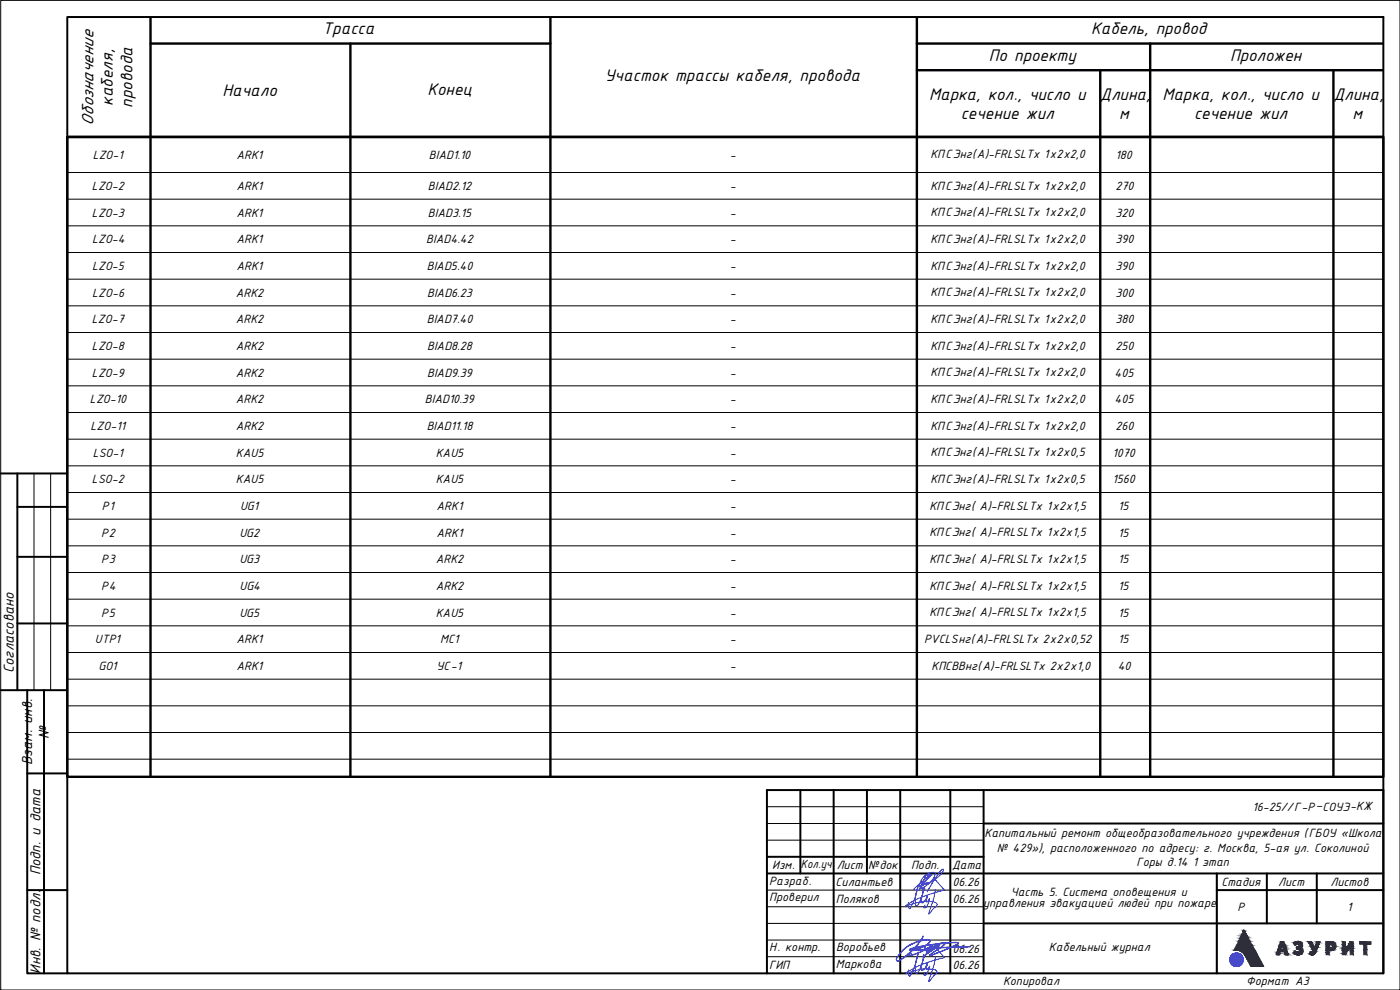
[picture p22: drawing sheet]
<svg xmlns="http://www.w3.org/2000/svg" width="420mm" height="297mm" viewBox="0 0 420 297" stroke-linecap="round" stroke-linejoin="round" font-family="sans-serif">
<defs><g id="words">
<g font-size="5.4">
<text x="96.8" y="10.3">Трасса</text>
<text x="327.4" y="10.3">Кабель, провод</text>
<text x="296.8" y="18.3">По проекту</text>
<text x="369.1" y="18.3">Проложен</text>
<text x="66.8" y="28.9">Начало</text>
<text x="128.3" y="28.6">Конец</text>
<text x="181.6" y="24.3">Участок трассы кабеля, провода</text>
<text x="278.8" y="29.9">Марка, кол., число и</text>
<text x="330.2" y="29.9">Длина,</text>
<text x="348.9" y="29.9">Марка, кол., число и</text>
<text x="400.2" y="29.9">Длина,</text>
<text x="33.9" y="31.7" transform="rotate(-90 33.9 31.7)">кабеля,</text>
<text x="39.8" y="32.3" transform="rotate(-90 39.8 32.3)">провода</text>
<text x="288.3" y="35.8">сечение жил</text>
<text x="335.9" y="35.8">м</text>
<text x="358.4" y="35.8">сечение жил</text>
<text x="405.9" y="35.8">м</text>
<text x="28.1" y="37.7" transform="rotate(-90 28.1 37.7)">Обозначение</text>
</g>
<g font-size="4.7">
<text x="4.2" y="202" transform="rotate(-90 4.2 202)">Согласовано</text>
<text x="14.7" y="221.8" transform="rotate(-90 14.7 221.8)">№</text>
<text x="9.7" y="229.6" transform="rotate(-90 9.7 229.6)">Взам. инв.</text>
<text x="12.2" y="262.7" transform="rotate(-90 12.2 262.7)">Подп. и дата</text>
<text x="12.2" y="292.2" transform="rotate(-90 12.2 292.2)">Инв. № подл.</text>
</g>
<g font-size="3.9">
<text x="27.8" y="47.7">LZO-1</text>
<text x="71" y="47.7">ARK1</text>
<text x="128.7" y="47.7">BIAD1.10</text>
<text x="219.1" y="47.7">-</text>
<text x="279.2" y="47.5">КПCЭнг(А)-FRLSLTx 1х2х2,0</text>
<text x="334.8" y="47.7">180</text>
<text x="27.6" y="57">LZO-2</text>
<text x="71" y="57">ARK1</text>
<text x="128.4" y="57">BIAD2.12</text>
<text x="219.1" y="57">-</text>
<text x="279.2" y="56.9">КПCЭнг(А)-FRLSLTx 1х2х2,0</text>
<text x="334.7" y="57">270</text>
<text x="27.6" y="65">LZO-3</text>
<text x="71" y="65">ARK1</text>
<text x="128.4" y="65">BIAD3.15</text>
<text x="219.1" y="65">-</text>
<text x="279.2" y="64.9">КПCЭнг(А)-FRLSLTx 1х2х2,0</text>
<text x="334.7" y="65">320</text>
<text x="27.6" y="73">LZO-4</text>
<text x="71" y="73">ARK1</text>
<text x="127.9" y="73">BIAD4.42</text>
<text x="219.1" y="73">-</text>
<text x="279.2" y="72.9">КПCЭнг(А)-FRLSLTx 1х2х2,0</text>
<text x="334.7" y="73">390</text>
<text x="27.6" y="81">LZO-5</text>
<text x="71" y="81">ARK1</text>
<text x="128.1" y="81">BIAD5.40</text>
<text x="219.1" y="81">-</text>
<text x="279.2" y="80.9">КПCЭнг(А)-FRLSLTx 1х2х2,0</text>
<text x="334.7" y="81">390</text>
<text x="27.7" y="89">LZO-6</text>
<text x="70.7" y="89">ARK2</text>
<text x="128.2" y="89">BIAD6.23</text>
<text x="219.1" y="89">-</text>
<text x="279.2" y="88.9">КПCЭнг(А)-FRLSLTx 1х2х2,0</text>
<text x="334.7" y="89">300</text>
<text x="27.6" y="97">LZO-7</text>
<text x="70.7" y="97">ARK2</text>
<text x="128.1" y="97">BIAD7.40</text>
<text x="219.1" y="97">-</text>
<text x="279.2" y="96.9">КПCЭнг(А)-FRLSLTx 1х2х2,0</text>
<text x="334.7" y="97">380</text>
<text x="27.6" y="105">LZO-8</text>
<text x="70.7" y="105">ARK2</text>
<text x="128.2" y="105">BIAD8.28</text>
<text x="219.1" y="105">-</text>
<text x="279.2" y="104.9">КПCЭнг(А)-FRLSLTx 1х2х2,0</text>
<text x="334.7" y="105">250</text>
<text x="27.6" y="113">LZO-9</text>
<text x="70.7" y="113">ARK2</text>
<text x="128.2" y="113">BIAD9.39</text>
<text x="219.1" y="113">-</text>
<text x="279.2" y="112.9">КПCЭнг(А)-FRLSLTx 1х2х2,0</text>
<text x="334.5" y="113">405</text>
<text x="27" y="121">LZO-10</text>
<text x="70.7" y="121">ARK2</text>
<text x="127.5" y="121">BIAD10.39</text>
<text x="219.1" y="121">-</text>
<text x="279.2" y="120.9">КПCЭнг(А)-FRLSLTx 1х2х2,0</text>
<text x="334.5" y="121">405</text>
<text x="27.2" y="129">LZO-11</text>
<text x="70.7" y="129">ARK2</text>
<text x="128.1" y="129">BIAD11.18</text>
<text x="219.1" y="129">-</text>
<text x="279.2" y="128.9">КПCЭнг(А)-FRLSLTx 1х2х2,0</text>
<text x="334.7" y="129">260</text>
<text x="27.8" y="137">LSO-1</text>
<text x="70.8" y="137">KAU5</text>
<text x="130.8" y="137">KAU5</text>
<text x="219.1" y="137">-</text>
<text x="279.2" y="136.9">КПCЭнг(А)-FRLSLTx 1х2х0,5</text>
<text x="333.8" y="137">1070</text>
<text x="27.6" y="145">LSO-2</text>
<text x="70.8" y="145">KAU5</text>
<text x="130.8" y="145">KAU5</text>
<text x="219.1" y="145">-</text>
<text x="279.2" y="144.9">КПCЭнг(А)-FRLSLTx 1х2х0,5</text>
<text x="333.8" y="145">1560</text>
<text x="30.5" y="153">Р1</text>
<text x="72.1" y="153">UG1</text>
<text x="131" y="153">ARK1</text>
<text x="219.1" y="153">-</text>
<text x="278.9" y="152.9">КПCЭнг( А)-FRLSLTx 1х2х1,5</text>
<text x="335.6" y="153">15</text>
<text x="30.4" y="161">Р2</text>
<text x="71.8" y="161">UG2</text>
<text x="131" y="161">ARK1</text>
<text x="219.1" y="161">-</text>
<text x="278.9" y="160.9">КПCЭнг( А)-FRLSLTx 1х2х1,5</text>
<text x="335.6" y="161">15</text>
<text x="30.4" y="169">Р3</text>
<text x="71.8" y="169">UG3</text>
<text x="130.8" y="169">ARK2</text>
<text x="219.1" y="169">-</text>
<text x="278.9" y="168.9">КПCЭнг( А)-FRLSLTx 1х2х1,5</text>
<text x="335.6" y="169">15</text>
<text x="30.4" y="177">Р4</text>
<text x="71.9" y="177">UG4</text>
<text x="130.8" y="177">ARK2</text>
<text x="219.1" y="177">-</text>
<text x="278.9" y="176.9">КПCЭнг( А)-FRLSLTx 1х2х1,5</text>
<text x="335.6" y="177">15</text>
<text x="30.4" y="185">Р5</text>
<text x="71.8" y="185">UG5</text>
<text x="130.8" y="185">KAU5</text>
<text x="219.1" y="185">-</text>
<text x="278.9" y="184.9">КПCЭнг( А)-FRLSLTx 1х2х1,5</text>
<text x="335.6" y="185">15</text>
<text x="28.5" y="193">UTP1</text>
<text x="71" y="193">ARK1</text>
<text x="132.1" y="193">MC1</text>
<text x="219.1" y="193">-</text>
<text x="277.3" y="192.9">PVCLSнг(А)-FRLSLTx 2х2х0,52</text>
<text x="335.6" y="193">15</text>
<text x="29.5" y="201">GO1</text>
<text x="71" y="201">ARK1</text>
<text x="131" y="201">УС-1</text>
<text x="219.1" y="201">-</text>
<text x="279.6" y="200.9">КПСВВнг(А)-FRLSLTx 2х2х1,0</text>
<text x="335.4" y="201">40</text>
<text x="375.9" y="243.3">16-25//Г-Р–СОУЭ-КЖ</text>
<text x="295.4" y="251.3">Капитальный ремонт общеобразовательного учреждения (ГБОУ «Школа</text>
<text x="299.2" y="255.7">№ 429»), расположенного по адресу: г. Москва, 5-ая ул. Соколиной</text>
<text x="231.7" y="260.8">Изм.</text>
<text x="240.4" y="260.4">Кол.уч</text>
<text x="251.1" y="260.8">Лист</text>
<text x="260.6" y="260.8">№док</text>
<text x="273.4" y="260.8">Подп.</text>
<text x="285.7" y="260.6">Дата</text>
<text x="341.1" y="259.9">Горы д.14 1 этап</text>
<text x="230.9" y="265.5">Разраб.</text>
<text x="250.8" y="265.8">Силантьев</text>
<text x="285.9" y="265.8">06.26</text>
<text x="303.4" y="268.8">Часть 5. Система оповещения и</text>
<text x="366.6" y="265.8">Стадия</text>
<text x="383.6" y="265.8">Лист</text>
<text x="399.3" y="265.8">Листов</text>
<text x="230.9" y="270.5">Проверил</text>
<text x="250.9" y="270.8">Поляков</text>
<text x="285.9" y="270.8">06.26</text>
<text x="295" y="272.1">управления эвакуацией людей при пожаре</text>
<text x="371.4" y="273.3">Р</text>
<text x="404.3" y="273.3">1</text>
<text x="230.9" y="285.4">Н. контр.</text>
<text x="250.9" y="285.4">Воробьев</text>
<text x="285.9" y="285.8">06.26</text>
<text x="314.8" y="285.4">Кабельный журнал</text>
<text x="230.9" y="290.8">ГИП</text>
<text x="250.9" y="290.4">Маркова</text>
<text x="285.9" y="290.8">06.26</text>
<text x="301" y="295.4">Копировал</text>
<text x="374" y="295.4">Формат А3</text>
</g>
</g></defs>
<!-- layer: 0 -->
<path d="M45.2 13.1h120M45.2 5.2v227.8M105.2 13.1v219.9M165.2 5.2v227.8M275.2 13.1h139.9M275.2 5.2v227.8M345.2 13.1v219.9M275.2 21.1h139.9M330.2 21.1v211.9M400.2 21.1v211.9M20.2 41.1h395v192h-395zM20.2 41.1h394.9" fill="none" stroke="#000" stroke-width=".72"/>
<g fill="none" stroke="#000" stroke-width=".3">
<path d="M.2 .1h420v296.9h-420zM20.2 51.8h394.9M20.2 59.8h394.9M20.2 67.8h394.9M20.2 75.8h394.9M20.2 83.8h394.9M20.2 91.8h394.9M20.2 99.8h394.9M20.2 107.8h394.9M20.2 115.8h394.9M20.2 123.8h394.9M20.2 131.8h394.9"/>
<path d="M20.2 139.8h394.9M10.2 142.1v65M15.2 142.1v65M20.2 147.8h394.9M20.2 155.8h394.9M20.2 163.8h394.9M20.2 171.8h394.9M20.2 179.8h394.9M20.2 187.8h394.9M20.2 195.8h394.9M20.2 203.8h394.9M20.2 211.8h394.9"/>
<path d="M20.2 219.8h394.9M20.2 227.8h394.9M230.2 252.1h65M230.2 247.1h65M230.2 242h65M230.2 267.1h65M230.2 272.1h65M230.2 277.1h65M230.2 282.1h65M230.2 287h65"/>
</g>
<g fill="none" stroke="#000" stroke-width=".59">
<path d="M20.2 5.1h395v286.9h-395zM.2 142.1h20M5.2 142.1v65M5.2 152.1h15M5.2 167.1h15M5.2 187.1h15M.2 207.1h20M8.2 207.1v84.9h12M13.2 207.1v84.9M8.2 232.1h12M240.2 237.1v25M250.2 237.1v54.9"/>
<path d="M260.2 237.1v25M270.2 237.1v54.9M285.2 237.1v54.9M295.2 237.1v54.9M230.2 257.1h65M295.2 247.1h120M8.2 267.1h12M230.2 262.1h185M295.2 277.1h120M365.2 267.1h50M365.2 262.1v29.9M380.2 262.1v15"/>
<path d="M395.2 262.1v15M230.2 292v-54.9h185v54.9"/>
</g>
<path d="M365.2 262.1v29.9" fill="none" stroke="#000" stroke-width=".38"/>
<path d="M272.6 270.7v1.5l.4 .5a20.3 20.3 0 0 0 2.6-7.3 12.3 12.3 0 0 0-.7 6.4h.3a6.5 6.5 0 0 0 1.7-3.8l.6-1.4-.3-.4-.8 4.4 .3 .3a2.85 2.85 0 0 0 1.6-2.1 1.51 1.51 0 0 0-.2 1.9l.9-1.1-.1 .5a2.49 2.49 0 0 1-1.4 2.3l-.2-.2 .3-.6M280.8 264l2.5 3a35.2 35.2 0 0 0-11.5 4.7l1.4-.3a11.1 11.1 0 0 1 7.5-.7l.5 .5v.4l-2.5 2.7 1.6-5.1 .5-2.3M272.6 291v1.5l.4 .4a22.1 22.1 0 0 0 2.6-7.2 12.5 12.5 0 0 0-.7 6.3l.5-.2 .5-.7 1.6-4.3-.3-.4-.8 4.5 .3 .3a2.85 2.85 0 0 0 1.6-2.1 1.51 1.51 0 0 0-.2 1.8l.9-1v.2a3.8 3.8 0 0 1-1.5 2.6l-.2-.2 .3-.7M280.8 284.3l2.5 3a34 34 0 0 0-11.5 4.7l1.4-.3a10.6 10.6 0 0 1 7.8-.5l.2 .7-2.5 2.6 1.6-5.1 .5-2.3" fill="none" stroke="#003fff" stroke-width=".3"/>
<g fill="#2a3756" stroke="#2a3756" stroke-width=".3">
<path d="M370.4 285.1h.3z"/>
<path d="M370.3 285.1h.2z"/>
<path d="M374.1 287.7h3.9z"/>
<path d="M399.2 283.3h1.6z"/>
<path d="M399.7 283.4h1.1z"/>
<path d="M399.7 284.3h1.1z"/>
<path d="M399.6 284.4h1.2z"/>
<path d="M392.6 282.5h.5z"/>
<path d="M392.9 286.2h1.6z"/>
<path d="M393.5 286.5h.6z"/>
<path d="M389.4 282.5h.3z"/>
<path d="M389.6 284.1h1.1z"/>
<path d="M389.3 284.1h1.4z"/>
<path d="M389.4 284.8h1.5z"/>
<path d="M388.6 285.4h.1z"/>
<path d="M389.7 285.7h1.2z"/>
<path d="M389 286.4h1.2z"/>
<path d="M389.3 286.5h.6z"/>
<path d="M383 286.4h1z"/>
<path d="M373.3 279.2l.2 .1zM373.3 279.2l.2 .1h-.3z"/>
<path d="M373.2 279.3l.3 .2zM373.2 279.3l.3 .2h-.4z"/>
<path d="M373.1 279.5l.8 .6-.4-.6zM373.1 279.5l.8 .6h-1.1z"/>
<path d="M372.8 280.1l1.3 .3-.2-.3zM372.8 280.1l1.3 .3h-1.4z"/>
<path d="M372.7 280.4l1.6 .5-.2-.5zM372.7 280.4l1.6 .5h-1.9z"/>
<path d="M372.4 280.9l2.2 .4-.3-.4zM372.4 280.9l2.2 .4h-2.4z"/>
<path d="M372.2 281.3l2.5 .2-.1-.2zM372.2 281.3l2.5 .2h-2.6z"/>
<path d="M372.1 281.5l3 .8-.4-.8zM372.1 281.5l3 .8h-3.4z"/>
<path d="M371.7 282.3l3.5 .1zM371.7 282.3l3.5 .1z"/>
<path d="M371.7 282.4l4.1 1.2-.6-1.2zM371.7 282.4l4.1 1.2h-4.7z"/>
<path d="M371.1 283.6l4.8 .2-.1-.2zM371.1 283.6l4.8 .2h-4.9z"/>
<path d="M371 283.8l5.3 .7-.4-.7zM371 283.8l5.3 .7h-5.6z"/>
<path d="M370.7 284.5l5.6 .1zM370.7 284.5l5.6 .1z"/>
<path d="M370.6 284.6l5.9 .3-.2-.3zM370.6 284.6l5.9 .3h-6z"/>
<path d="M370.5 284.9l6.1 .2-.1-.2zM370.5 284.9l6.1 .2h-6.2z"/>
<path d="M370.4 285.1h.5zM370.4 285.1h.7z"/>
<path d="M371.1 285.1h5.5zM371.1 285.1h5.5z"/>
<path d="M370.4 285.1h.3zM370.4 285.1h.5z"/>
<path d="M371.3 285.1h5.3zM371.3 285.1h5.3z"/>
<path d="M371.4 285.1h5.2zM371.4 285.1h5.2z"/>
<path d="M371.5 285.1h5.1zM371.5 285.1h5.1z"/>
<path d="M371.6 285.1l5.1 .1zM371.6 285.1l5.1 .1z"/>
<path d="M371.8 285.2h4.9zM371.8 285.2h4.9z"/>
<path d="M371.9 285.2l4.8 .1zM371.9 285.2l4.8 .1z"/>
<path d="M372.1 285.3l4.7 .1zM372.1 285.3l4.7 .1z"/>
<path d="M372.3 285.4l4.5 .1zM372.3 285.4l4.5 .1z"/>
<path d="M372.4 285.5l4.5 .1zM372.4 285.5l4.5 .1z"/>
<path d="M372.6 285.6l4.3 .1zM372.6 285.6l4.3 .1z"/>
<path d="M372.7 285.7l4.3 .1zM372.7 285.7l4.3 .1zM372.9 285.8h4.1zM372.9 285.8h4.1z"/>
<path d="M372.9 285.8l4.2 .1zM372.9 285.8l4.2 .1z"/>
<path d="M373 285.9l4.1 .1zM373 285.9l4.1 .1z"/>
<path d="M373.2 286l4 .2zM373.2 286l4 .2z"/>
<path d="M373.3 286.2l4 .1zM373.3 286.2l4 .1z"/>
<path d="M373.4 286.3l3.9 .1zM373.4 286.3l3.9 .1z"/>
<path d="M373.5 286.4l3.9 .1zM373.5 286.4l3.9 .1z"/>
<path d="M373.5 286.5l4 .3-.1-.3zM373.5 286.5l4 .3h-3.9z"/>
<path d="M373.6 286.8l4.1 .4-.2-.4zM373.6 286.8l4.1 .4h-3.8z"/>
<path d="M373.9 287.2l4.1 .5-.3-.5zM373.9 287.2l4.1 .5h-3.9zM374.1 287.7h3.9z"/>
<path d="M374.2 287.7l4.2 .6-.4-.6zM374.2 287.7l4.2 .6h-3.9z"/>
<path d="M374.5 288.3l4 .2-.1-.2zM374.5 288.3l4 .2h-3.9z"/>
<path d="M374.6 288.5l4.1 .5-.2-.5zM374.6 288.5l4.1 .5h-3.8z"/>
<path d="M374.9 289l4.1 .5-.3-.5zM374.9 289l4.1 .5h-3.9z"/>
<path d="M375.1 289.5l4.1 .4-.2-.4zM375.1 289.5l4.1 .4h-3.8z"/>
<path d="M375.4 289.9h3.3zM375.4 289.9h3.8z"/>
<path d="M375.4 289.9h3.3zM375.4 289.9l1.9 .1z"/>
<path d="M408.1 282.5l3.3 .4v-.4zM408.1 282.5l3.3 .4h-3.3z"/>
<path d="M408.1 282.9l3.3 .4v-.4zM408.1 282.9l3.3 .4h-3.3z"/>
<path d="M409.3 283.3l.9 1.6v-1.6zM409.3 283.3l.9 1.6h-.9z"/>
<path d="M409.3 284.9l.9 1.6v-1.6zM409.3 284.9l.9 1.6h-.9z"/>
<path d="M405.2 282.5l.9 .7v-.7zM405.2 282.5l.9 .7h-1.3z"/>
<path d="M402.8 282.5l1 1v-1zM402.8 282.5l1 1h-1z"/>
<path d="M404.8 283.2l1.3 .8v-.8zM404.8 283.2l1.3 .8h-1.7z"/>
<path d="M405.3 284h.8zM405.3 284h.8z"/>
<path d="M404.4 284h.9zM404.3 284h.9z"/>
<path d="M404.3 284h.9zM404.3 284h.9z"/>
<path d="M405.3 284l.8 .1v-.1zM405.3 284l.8 .1h-.9z"/>
<path d="M404.3 284l.8 .3 .1-.3zM404.3 284l.8 .3h-.9z"/>
<path d="M404.2 284.3h.9zM404.2 284.3h.8z"/>
<path d="M402.8 283.5l1 .8v-.8zM402.8 283.5l1 .8h-1z"/>
<path d="M405.2 284.1l.9 .4v-.4zM405.2 284.1l.9 .4h-.9z"/>
<path d="M402.8 284.3l1 .2v-.2zM402.8 284.3l1 .2h-1z"/>
<path d="M405.2 284.5l.9 .1zM405.2 284.5l.9 .1z"/>
<path d="M404.2 284.3l.7 .3 .1-.3zM404.2 284.3l.7 .3h-1z"/>
<path d="M403.9 284.6h1zM403.9 284.6l.9 .1z"/>
<path d="M402.8 284.5l1 .3v-.3zM402.8 284.5l1 .3h-1z"/>
<path d="M403.9 284.7l.8 .2 .1-.2zM403.9 284.7l.8 .2h-.9z"/>
<path d="M403.8 284.9h.9zM403.8 284.9l.9 .1z"/>
<path d="M402.8 284.8l1 .2v-.2zM402.8 284.8l1 .2h-1z"/>
<path d="M402.8 285l1.8 .2 .1-.2zM402.8 285l1.8 .2h-1.8z"/>
<path d="M405.2 284.6l.9 .8v-.8zM405.2 284.6l.9 .8h-.9z"/>
<path d="M402.8 285.2l1.2 .9 .6-.9zM402.8 285.2l1.2 .9h-1.2z"/>
<path d="M405.2 285.4l.9 1.1v-1.1zM405.2 285.4l.9 1.1h-.9z"/>
<path d="M402.8 286.1l1 .4 .2-.4zM402.8 286.1l1 .4h-1z"/>
<path d="M398 282.5h1.7zM398 282.5h1.7z"/>
<path d="M398 282.5l1.8 .1zM398 282.5l1.8 .1z"/>
<path d="M398 282.6h2zM398 282.6h2z"/>
<path d="M398 282.6h2.1zM398 282.6h2.1z"/>
<path d="M398 282.6l2.3 .1zM398 282.6l2.3 .1z"/>
<path d="M398 282.7l2.4 .1zM398 282.7l2.4 .1z"/>
<path d="M398 282.8l2.5 .1zM398 282.8l2.5 .1z"/>
<path d="M398 282.9h2.6zM398 282.9h2.6z"/>
<path d="M398 282.9l2.6 .1zM398 282.9l2.6 .1z"/>
<path d="M398 283l2.7 .1zM398 283l2.7 .1z"/>
<path d="M398 283.1l2.7 .1zM398 283.1l2.7 .1z"/>
<path d="M398 283.2l2.8 .1zM398 283.2l2.8 .1z"/>
<path d="M398.9 283.3h1.9zM398.9 283.3h1.9zM399.2 283.3h1.6z"/>
<path d="M399.5 283.3l1.3 .1zM399.5 283.3l1.3 .1z"/>
<path d="M399.6 283.4h1.2zM399.6 283.4h1.2z"/>
<path d="M399.7 283.4h1.1zM399.7 283.4h1.1zM399.7 283.4h1.1z"/>
<path d="M399.8 283.4l1.1 .1zM399.8 283.4l1.1 .1z"/>
<path d="M399.8 283.5l1.1 .1zM399.8 283.5l1.1 .1z"/>
<path d="M399.9 283.6l1 .1zM399.9 283.6l1 .1zM399.9 283.7h1zM399.9 283.7h1z"/>
<path d="M398 283.3l.9 .6v-.6zM398 283.3l.9 .6h-.9z"/>
<path d="M399.9 283.7l1 .2v-.2zM399.9 283.7l1 .2h-1zM399.9 283.9h1zM399.9 283.9h1z"/>
<path d="M399.9 283.9l1 .1zM399.9 283.9l1 .1z"/>
<path d="M399.9 284l1 .1zM399.9 284l1 .1zM399.9 284.1h1zM399.9 284.1h1z"/>
<path d="M399.9 284.1h1zM399.9 284.1h1z"/>
<path d="M399.9 284.1l1 .1zM399.9 284.1l1 .1z"/>
<path d="M399.8 284.2h1.1zM399.8 284.2l1 .1z"/>
<path d="M399.8 284.3h1zM399.8 284.3h1z"/>
<path d="M399.8 284.3h1zM399.8 284.3h1zM399.6 284.3h1.2z"/>
<path d="M399.6 284.3h1.2zM399.6 284.3l1.2 .1zM399.5 284.4h1.3z"/>
<path d="M399.5 284.4h1.3zM399.2 284.4h1.6z"/>
<path d="M398 283.9l.9 .5v-.5zM398 283.9l.9 .5h-.9z"/>
<path d="M398 284.4h2.8zM398 284.4h2.8z"/>
<path d="M398 284.4h2.8zM398 284.4l2.7 .1z"/>
<path d="M398 284.5h2.7zM398 284.5h2.7z"/>
<path d="M398 284.5l2.6 .2 .1-.2zM398 284.5l2.6 .2h-2.6z"/>
<path d="M398 284.7h2.6zM398 284.7l2.5 .1z"/>
<path d="M398 284.8h2.5zM398 284.8l2.3 .2z"/>
<path d="M398 285h2.3zM398 285l2.2 .1z"/>
<path d="M398 285.1h2.2zM398 285.1h2z"/>
<path d="M398 285.1h2zM398 285.1l1.8 .1z"/>
<path d="M398 285.2h1.8zM398 285.2h1.6z"/>
<path d="M398 285.2h1.3zM398 285.2h1.6z"/>
<path d="M398 285.2l.9 .6v-.6zM398 285.2l.9 .6h-.9z"/>
<path d="M398 285.8l.9 .7v-.7zM398 285.8l.9 .7h-.9z"/>
<path d="M392.6 282.5h1.1zM392.6 282.5h1.1z"/>
<path d="M395.2 282.5h.8zM395.1 282.5h.9z"/>
<path d="M395.1 282.5h1.1zM395.1 282.5h1.1z"/>
<path d="M395.1 282.5h1.1zM395.1 282.5l1 .1z"/>
<path d="M395.1 282.6l.9 .3 .1-.3zM395.1 282.6l.9 .3h-.9z"/>
<path d="M392.6 282.5l1.2 .4-.1-.4zM392.6 282.5l1.2 .4h-1z"/>
<path d="M392.8 282.9h1zM392.8 282.9h1z"/>
<path d="M395.1 282.9l.7 .5 .2-.5zM395.1 282.9l.7 .5h-.9z"/>
<path d="M394.9 283.4h.9zM394.9 283.4h.9z"/>
<path d="M392.8 282.9l1.4 .8-.4-.8zM392.8 282.9l1.4 .8h-1z"/>
<path d="M393.2 283.7l1.1 .2-.1-.2zM393.2 283.7l1.1 .2h-1z"/>
<path d="M394.9 283.4l.7 .6 .2-.6zM394.9 283.4l.7 .6h-.9z"/>
<path d="M393.3 283.9l1.1 .2-.1-.2zM393.3 283.9l1.1 .2h-1z"/>
<path d="M394.7 284l.8 .3 .1-.3zM394.7 284l.8 .3h-.9z"/>
<path d="M394.6 284.3h.9zM394.6 284.3l.8 .1z"/>
<path d="M393.4 284.1l1.1 .3-.1-.3zM393.4 284.1l1.1 .3h-.9z"/>
<path d="M394.5 284.4h.9zM394.5 284.4h.9z"/>
<path d="M394.5 284.4l.9 .1zM394.5 284.4l.9 .1z"/>
<path d="M393.6 284.4l.9 .1zM393.6 284.4l.9 .1z"/>
<path d="M393.6 284.5l1.7 .3 .1-.3zM393.6 284.5l1.7 .3h-1.5z"/>
<path d="M393.8 284.8l1.4 .2 .1-.2zM393.8 284.8l1.4 .2h-1.3z"/>
<path d="M393.9 285l1.1 .4 .2-.4zM393.9 285l1.1 .4h-.9z"/>
<path d="M394.1 285.4h.9zM394.1 285.4l.9 .1z"/>
<path d="M394.1 285.5h.9zM394.1 285.5h.9z"/>
<path d="M394.1 285.5l.9 .1zM394.1 285.5l.9 .1z"/>
<path d="M394.1 285.6h.9zM394.1 285.6h.8z"/>
<path d="M393.3 285.6h.2zM393.3 285.6h.2z"/>
<path d="M394 285.6l.9 .1zM394 285.7h.9z"/>
<path d="M393.3 285.6l.3 .1zM393.3 285.6l.3 .1z"/>
<path d="M393.3 285.7h.4zM393.3 285.7h.4z"/>
<path d="M394 285.7h.9zM393.9 285.7h1z"/>
<path d="M393.3 285.7h.4zM393.3 285.7h.4z"/>
<path d="M393.9 285.7h1zM393.8 285.7h1.1z"/>
<path d="M393.2 285.7h.6zM393.2 285.7h.6z"/>
<path d="M393.2 285.7h1.7zM393.2 285.7h1.7z"/>
<path d="M393.2 285.7h1.7zM393.2 285.7l1.6 .1h-1.7z"/>
<path d="M393.1 285.8l1.6 .2 .1-.2zM393.1 285.8l1.6 .2h-1.6zM393.1 286h1.6zM393.1 286h1.6z"/>
<path d="M393.1 286h1.6zM393.1 286l1.5 .1z"/>
<path d="M393 286.1h1.6zM393 286.1l1.5 .1zM392.9 286.2h1.6z"/>
<path d="M393 286.2h1.5zM393 286.2h1.5z"/>
<path d="M393 286.2h1.5zM393 286.2l1.5 .1z"/>
<path d="M393.1 286.3h1.4zM393.1 286.3h1.3z"/>
<path d="M393.1 286.3h1.3zM393.1 286.3h1.3z"/>
<path d="M393.2 286.3h1.2zM393.2 286.3l1.1 .1z"/>
<path d="M393.2 286.4h1.1zM393.2 286.4h1.1z"/>
<path d="M393.3 286.4h1zM393.3 286.4h.9z"/>
<path d="M393.4 286.4l.8 .1zM393.4 286.4l.8 .1z"/>
<path d="M393.4 286.5h.8zM393.4 286.5h.7zM393.5 286.5h.6z"/>
<path d="M393.7 286.5h.2zM393.5 286.5h.4z"/>
<path d="M389.4 282.5h.4zM389.3 282.5h.5z"/>
<path d="M389.3 282.5h.6zM389.3 282.5h.6z"/>
<path d="M389.3 282.5h.7zM389.1 282.5h.9z"/>
<path d="M389.1 282.5h1zM389.1 282.5h1z"/>
<path d="M389.1 282.5l1 .1zM389 282.6h1.1z"/>
<path d="M389 282.6h1.2zM388.9 282.6h1.3z"/>
<path d="M388.9 282.6h1.4zM388.8 282.6h1.5z"/>
<path d="M388.8 282.6l1.6 .1zM388.7 282.7h1.7zM388.7 282.7h1.7zM388.7 282.7h1.7z"/>
<path d="M388.7 282.7h1.8zM388.5 282.7h2z"/>
<path d="M388.5 282.7l2.1 .1zM388.5 282.7l2.1 .1z"/>
<path d="M388.5 282.8h2.1zM388.4 282.8h2.2z"/>
<path d="M388.4 282.8l2.3 .1zM388.4 282.8l2.3 .1z"/>
<path d="M388.3 282.9h2.4zM388.3 282.9h2.4z"/>
<path d="M388.3 282.9l2.5 .2-.1-.2zM388.3 282.9l2.5 .2h-2.4zM388.4 283.1h2.4zM388.4 283.1h2.4z"/>
<path d="M388.4 283.1l2.5 .1-.1-.1zM388.4 283.1l2.5 .1h-2.4z"/>
<path d="M388.5 283.2l2.4 .1zM388.5 283.2l2.4 .1z"/>
<path d="M388.5 283.3h.9zM388.5 283.3h1z"/>
<path d="M389.5 283.3h1.4zM389.5 283.3h1.4z"/>
<path d="M388.5 283.3h.8zM388.5 283.3h.9z"/>
<path d="M389.6 283.3h1.3zM389.6 283.3h1.3z"/>
<path d="M389.6 283.3h1.3zM389.6 283.3h1.3zM389.7 283.3h1.2zM389.7 283.3h1.2z"/>
<path d="M388.5 283.3h.8zM388.5 283.3h.6z"/>
<path d="M389.7 283.3l1.2 .1zM389.7 283.3l1.2 .1z"/>
<path d="M388.5 283.3h.6zM388.5 283.3l.5 .1zM388.5 283.4h.5zM388.5 283.4h.5z"/>
<path d="M389.8 283.4h1.1zM389.8 283.4h1.1z"/>
<path d="M389.8 283.4h1.1zM389.8 283.4h1.1z"/>
<path d="M388.5 283.4h.5zM388.5 283.4h.3z"/>
<path d="M389.8 283.4l1.1 .1zM389.8 283.4l1.1 .1z"/>
<path d="M388.6 283.4h.2zM388.6 283.4l.1 .1z"/>
<path d="M389.9 283.5l1 .1zM389.9 283.5l1 .1zM389.9 283.6h1zM389.9 283.6h1z"/>
<path d="M389.9 283.6l1 .1zM389.9 283.6l1 .1z"/>
<path d="M389.9 283.7h1zM389.9 283.7h1z"/>
<path d="M389.9 283.7l1 .1zM389.9 283.7l1 .1z"/>
<path d="M389.9 283.8h1zM389.9 283.8h1z"/>
<path d="M389.9 283.8h1zM389.9 283.8l.9 .1zM389.8 283.9h1zM389.8 283.9h1z"/>
<path d="M389.8 283.9h1zM389.8 283.9h1z"/>
<path d="M389.8 283.9h1zM389.8 283.9l1 .1zM389.8 284h1zM389.8 284h1z"/>
<path d="M389.8 284h1zM389.7 284h1.1z"/>
<path d="M389.7 284h1.1zM389.7 284h1.1z"/>
<path d="M389.7 284h1.1zM389.6 284.1h1.1zM389.3 284.1h1.4z"/>
<path d="M389.3 284.1h1.4zM389.3 284.1h1.4zM389.1 284.1h1.6z"/>
<path d="M389.1 284.1h1.6zM389.1 284.1l1.6 .1z"/>
<path d="M389.1 284.2h1.6zM389.1 284.2l1.4 .1z"/>
<path d="M389.1 284.3h1.4zM389.1 284.3l1.3 .1z"/>
<path d="M389.1 284.4h1.3zM389.1 284.4h1.3z"/>
<path d="M389.1 284.4l1.3 .1zM389.1 284.4l1.3 .1z"/>
<path d="M389.1 284.5h1.4zM389.1 284.5h1.4z"/>
<path d="M389.1 284.5l1.5 .1zM389.1 284.5l1.5 .1z"/>
<path d="M389.1 284.6h1.6zM389.1 284.6h1.6z"/>
<path d="M389.1 284.6l1.7 .1zM389.1 284.6l1.7 .1z"/>
<path d="M389.1 284.7l1.8 .1zM389.1 284.7l1.8 .1zM389.1 284.8h1.8zM389.1 284.8h1.8z"/>
<path d="M389.1 284.8h1.8zM389.1 284.8h1.8zM389.4 284.8h1.5z"/>
<path d="M389.6 284.8h1.3zM389.6 284.8h1.3z"/>
<path d="M389.7 284.8l1.2 .1zM389.7 284.8l1.2 .1zM389.8 284.9h1.1z"/>
<path d="M389.8 284.9h1.1zM389.8 284.9h1.1zM389.8 284.9h1.1z"/>
<path d="M389.8 284.9h1.1zM389.8 284.9h1.1z"/>
<path d="M389.9 284.9l1 .1zM389.9 284.9l1 .1z"/>
<path d="M389.9 285h1zM389.9 285h1z"/>
<path d="M389.9 285l1 .1zM389.9 285l1 .1z"/>
<path d="M390 285.1h.9zM390 285.1h.9z"/>
<path d="M390 285.1h1zM390 285.1h1z"/>
<path d="M390 285.1h1zM390 285.1h1z"/>
<path d="M390 285.1l1 .1zM390 285.1l1 .1z"/>
<path d="M390 285.2l1 .1zM390 285.2l1 .1z"/>
<path d="M390 285.3l1 .1zM390 285.3l1 .1z"/>
<path d="M390 285.4h1zM390 285.4h1z"/>
<path d="M390 285.4h1zM390 285.4h1z"/>
<path d="M388.6 285.4l.3 .1zM388.6 285.4l.3 .1z"/>
<path d="M390 285.4l1 .1zM390 285.4l1 .1z"/>
<path d="M389.9 285.5h1.1zM389.9 285.5h1z"/>
<path d="M388.5 285.5l.5 .1zM388.5 285.5l.5 .1z"/>
<path d="M389.9 285.5l1 .1zM389.9 285.5l1 .1zM389.9 285.6h1zM389.9 285.6h1z"/>
<path d="M389.9 285.6h1zM389.8 285.6h1.1z"/>
<path d="M388.5 285.6h.7zM388.5 285.6h.7zM388.4 285.6h.8zM388.4 285.6h.8z"/>
<path d="M389.8 285.6l1.1 .1zM389.7 285.7h1.2zM389.7 285.7h1.2z"/>
<path d="M388.4 285.6l.9 .1zM388.4 285.6l.9 .1z"/>
<path d="M388.4 285.7h1zM388.4 285.7h1z"/>
<path d="M389.7 285.7h1.2zM389.5 285.7h1.4z"/>
<path d="M388.4 285.7h1.1zM388.4 285.7h1.1z"/>
<path d="M388.4 285.7h2.5zM388.4 285.7h2.5z"/>
<path d="M388.4 285.7h2.5zM388.4 285.7l2.5 .1h-2.7zM388.2 285.8h2.7zM388.2 285.8h2.7z"/>
<path d="M388.2 285.8l2.7 .1zM388.2 285.8l2.7 .1z"/>
<path d="M388.2 285.9h2.7zM388.2 285.9h2.6z"/>
<path d="M388.2 285.9h2.6zM388.2 285.9h2.6z"/>
<path d="M388.2 285.9h2.6zM388.2 285.9h2.6z"/>
<path d="M388.2 285.9l2.6 .1zM388.2 285.9l2.6 .1z"/>
<path d="M388.2 286h2.6zM388.2 286h2.5z"/>
<path d="M388.3 286h2.4zM388.3 286l2.4 .1z"/>
<path d="M388.4 286.1h2.3zM388.4 286.1h2.3z"/>
<path d="M388.4 286.1h2.3zM388.4 286.1l2.1 .1zM388.5 286.2h2zM388.5 286.2h2z"/>
<path d="M388.5 286.2h2zM388.5 286.2l1.9 .1z"/>
<path d="M388.7 286.3h1.7zM388.7 286.3h1.7z"/>
<path d="M388.7 286.3h1.7zM388.7 286.3l1.6 .1z"/>
<path d="M388.8 286.4h1.5zM388.8 286.4h1.4zM389 286.4h1.2z"/>
<path d="M389 286.4h1.2zM389 286.4l1.1 .1z"/>
<path d="M389.1 286.5h1zM389.1 286.5h.8z"/>
<path d="M389.2 286.5h.7zM389.2 286.5h.7z"/>
<path d="M389.3 286.5h.4zM389.4 286.5h.3z"/>
<path d="M384.3 282.5h1zM384.3 282.5h1z"/>
<path d="M384.3 282.5l1.1 .2-.1-.2zM384.3 282.5l1.1 .2h-1.1z"/>
<path d="M384.3 282.7l1.2 .5-.1-.5zM384.3 282.7l1.2 .5h-1.4z"/>
<path d="M384.1 283.2l1.5 .2-.1-.2zM384.1 283.2l1.5 .2h-1.6z"/>
<path d="M384.8 283.4h.8zM384.8 283.4h.8z"/>
<path d="M384 283.4h.8zM384 283.4l.8 .1z"/>
<path d="M384.8 283.4l.9 .2-.1-.2zM384.8 283.4l.9 .2h-.8z"/>
<path d="M384 283.5l.8 .1zM384 283.5l.8 .1z"/>
<path d="M383.9 283.6h.9zM383.9 283.6l.8 .1z"/>
<path d="M384.9 283.6l.9 .4-.1-.4zM384.9 283.6l.9 .4h-.8z"/>
<path d="M383.9 283.7l.7 .4 .1-.4zM383.9 283.7l.7 .4h-.8z"/>
<path d="M385 284l.9 .2-.1-.2zM385 284l.9 .2h-.9z"/>
<path d="M385 284.2l1 .2-.1-.2zM385 284.2l1 .2h-.9z"/>
<path d="M385.1 284.4l1 .3-.1-.3zM385.1 284.4l1 .3h-1z"/>
<path d="M383.8 284.1l.6 .7 .2-.7zM383.8 284.1l.6 .7h-.9z"/>
<path d="M383.5 284.8h.9zM383.5 284.8h.9z"/>
<path d="M385.1 284.7l1 .1zM385.1 284.7l1 .1z"/>
<path d="M383.5 284.8h.9zM383.5 284.8h.9z"/>
<path d="M383.5 284.8l2.7 .5-.1-.5zM383.5 284.8l2.7 .5h-2.8z"/>
<path d="M383.4 285.3l3 .3-.2-.3zM383.4 285.3l3 .3h-3.2z"/>
<path d="M383.2 285.6h1zM383.2 285.6l.9 .1z"/>
<path d="M385.4 285.6l1.1 .4-.1-.4zM385.4 285.6l1.1 .4h-1z"/>
<path d="M383.2 285.7l.9 .3v-.3zM383.2 285.7l.9 .3h-1z"/>
<path d="M385.5 286l1.1 .2-.1-.2zM385.5 286l1.1 .2h-1z"/>
<path d="M383.1 286l.9 .4 .1-.4zM383.1 286l.9 .4h-1zM383 286.4h1z"/>
<path d="M385.6 286.2l1 .3v-.3zM385.6 286.2l1 .3h-.9z"/>
<path d="M385.7 286.5h.9zM386.2 286.5h.4zM385.7 286.5h.9z"/>
<path d="M383.1 286.4l.9 .1zM383.1 286.4l.9 .1z"/>
</g>
<g fill="#1447b7" stroke="#1447b7" stroke-width=".3">
<path d="M371 286h.3z"/>
<path d="M370.7 286h.9z"/>
<path d="M369.2 288.6h3.8z"/>
<path d="M369.4 289.1h3.3z"/>
<path d="M370.3 289.8h1.6z"/>
<path d="M370.8 289.9h.6z"/>
<path d="M371 286h.4zM370.8 286h.6z"/>
<path d="M370.8 286h.8zM370.7 286h.9zM370.6 286h1z"/>
<path d="M370.6 286l1.1 .1zM370.5 286.1h1.2z"/>
<path d="M370.5 286.1h1.3zM370.4 286.1h1.4z"/>
<path d="M370.4 286.1h1.5zM370.3 286.1h1.6z"/>
<path d="M370.3 286.1l1.7 .1zM370.2 286.2h1.8z"/>
<path d="M370.2 286.2h1.9zM370.1 286.2h2z"/>
<path d="M370.1 286.2l2.1 .1zM370 286.3h2.2z"/>
<path d="M370 286.3h2.3zM370 286.3h2.3z"/>
<path d="M370 286.3l2.4 .1zM369.8 286.4h2.6z"/>
<path d="M369.8 286.4l2.6 .1zM369.8 286.4l2.6 .1z"/>
<path d="M369.8 286.5h2.7zM369.7 286.5h2.8z"/>
<path d="M369.7 286.5l2.8 .1zM369.7 286.5l2.8 .1z"/>
<path d="M369.7 286.6l2.9 .1zM369.7 286.6l2.9 .1z"/>
<path d="M369.6 286.7h3.1zM369.5 286.7h3.2z"/>
<path d="M369.5 286.7l3.2 .1zM369.5 286.7l3.2 .1z"/>
<path d="M369.5 286.8l3.3 .1zM369.5 286.8l3.3 .1z"/>
<path d="M369.4 286.9l3.4 .1zM369.4 286.9l3.4 .1z"/>
<path d="M369.4 287h3.5zM369.4 287h3.5z"/>
<path d="M369.4 287l3.5 .1zM369.4 287l3.5 .1z"/>
<path d="M369.3 287.1l3.7 .1zM369.3 287.1l3.7 .1z"/>
<path d="M369.3 287.2l3.7 .1zM369.3 287.2l3.7 .1z"/>
<path d="M369.2 287.3l3.8 .1zM369.2 287.3l3.8 .1z"/>
<path d="M369.2 287.4l3.8 .1zM369.2 287.4l3.8 .1z"/>
<path d="M369.2 287.5l3.8 .1zM369.2 287.5l3.8 .1z"/>
<path d="M369.1 287.6h4zM369.1 287.6h4z"/>
<path d="M369.1 287.6l4 .2zM369.1 287.6l4 .2z"/>
<path d="M369.1 287.8l4 .1zM369.1 287.8l4 .1z"/>
<path d="M369.1 287.9l4 .1zM369.1 287.9l4 .1z"/>
<path d="M369.1 288h4zM369.1 288h4z"/>
<path d="M369.1 288l4 .1zM369.1 288l4 .1z"/>
<path d="M369.1 288.1l4 .1zM369.1 288.1l4 .1z"/>
<path d="M369.1 288.2l3.9 .2 .1-.2zM369.1 288.2l3.9 .2h-3.9z"/>
<path d="M369.1 288.4h3.9zM369.1 288.4h3.9z"/>
<path d="M369.1 288.4l3.9 .2v-.2zM369.1 288.4l3.9 .2h-3.8zM369.2 288.6h3.8z"/>
<path d="M369.2 288.6h3.8zM369.2 288.6l3.8 .1z"/>
<path d="M369.3 288.7h3.7zM369.3 288.7h3.6z"/>
<path d="M369.3 288.7h3.6zM369.3 288.7l3.6 .1z"/>
<path d="M369.3 288.8h3.6zM369.3 288.8l3.5 .1z"/>
<path d="M369.4 288.9l3.4 .1zM369.4 288.9l3.4 .1z"/>
<path d="M369.4 289h3.4zM369.4 289l3.3 .1zM369.4 289.1h3.3z"/>
<path d="M369.5 289.1h3.2zM369.5 289.1l3.2 .1z"/>
<path d="M369.5 289.2h3.2zM369.5 289.2h3.1z"/>
<path d="M369.6 289.2h3zM369.6 289.2l3 .1z"/>
<path d="M369.7 289.3h2.9zM369.7 289.3l2.7 .1z"/>
<path d="M369.7 289.4h2.7zM369.7 289.4h2.7z"/>
<path d="M369.7 289.4h2.7zM369.7 289.4l2.7 .1z"/>
<path d="M369.9 289.5h2.5zM369.9 289.5h2.4z"/>
<path d="M370 289.5h2.3zM370 289.5l2.2 .1z"/>
<path d="M370 289.6h2.2zM370 289.6l2.1 .1z"/>
<path d="M370.1 289.7h2zM370.1 289.7h2z"/>
<path d="M370.2 289.7h1.9zM370.2 289.7h1.8z"/>
<path d="M370.2 289.7h1.8zM370.2 289.7l1.7 .1zM370.3 289.8h1.6z"/>
<path d="M370.4 289.8h1.5zM370.4 289.8h1.3z"/>
<path d="M370.5 289.8h1.2zM370.5 289.8l1.1 .1zM370.6 289.9h1zM370.6 289.9h1z"/>
<path d="M370.6 289.9h1zM370.6 289.9h.8z"/>
<path d="M370.8 289.9h.6zM370.8 289.9h.6z"/>
<path d="M370.8 289.9h.5zM370.9 289.9h.4z"/>
</g>
<!-- layer: 0 -->
<path d="M277 280.8a18.8 18.8 0 0 1-7.6 7.5l-.4-.2a5.8 5.8 0 0 1 3-3.9 11.7 11.7 0 0 1 6.8-2.2l.2 .3a5.5 5.5 0 0 1-3.4 2.3l-1.1 .3a3.1 3.1 0 0 1 3-.8 1.64 1.64 0 0 1-1.6 1.6l-2.4 .8-1.1 .1 .1-.4 1-.2M277.1 280.9a18.6 18.6 0 0 1-7.6 7.5l-.4-.3a8.7 8.7 0 0 1 5.2-5.1l1.2-.4a5.1 5.1 0 0 1 3.5-.5l.1 .3a5.4 5.4 0 0 1-3.5 2.3l-1 .3a3.1 3.1 0 0 1 3-.8 1.64 1.64 0 0 1-1.7 1.6l-2.3 .9h-1.1v-.3l1-.3M291.1 284l-6.8 .2-9.5 .9a1.97 1.97 0 0 1-1.9-.3h.1a52.7 52.7 0 0 1 13.9-2.1l.7 .4-4.9 2.2-3.8 1.3 .2-.2a17.8 17.8 0 0 0 4.5-3.5 4 4 0 0 0-3.4 1.2l-2.5 2.4 4.1-2.8-3.1 1.4h-.7l.2-.4a2.63 2.63 0 0 1 2.3-.7 2.76 2.76 0 0 1-2.5 1.6l.8-1.1 .9-.6-2.5 1.2M291.2 284.1l-5.9 .1-4.7 .4a27.4 27.4 0 0 1-7.6 .5l.1-.3a51 51 0 0 1 13.8-1.9l.8 .2-3.4 1.7-4.3 1.7-1.1 .2 3.7-2.5a1.23 1.23 0 0 0 1-1.3h-.1a8.7 8.7 0 0 0-5.7 3.6l4.1-2.7-3.2 1.4h-.6l.2-.4a2.59 2.59 0 0 1 2.3-.7 2.76 2.76 0 0 1-2.5 1.6 3.2 3.2 0 0 1 1.6-1.7l-2.4 1.3" fill="none" stroke="#1616e3" stroke-width=".3"/>
<path d="M277.9 262.5l-2 4.7M278.1 262.7l1.2-.4-4.6 4-.4 .6M279.7 262.6l-3.4 3.4 1.9-1.3-.7 .7 1.1-.5-.1 .2a3.1 3.1 0 0 0 2-3.3 4.1 4.1 0 0 0-4.4 4.2l.3 .5 .3-.1a19.5 19.5 0 0 0 6.3-4.9v-.7l-.8 .6-1.4 2-2.5 4.2" fill="none" stroke="#00f" stroke-width=".3"/>
<use href="#words"/>
</svg>
